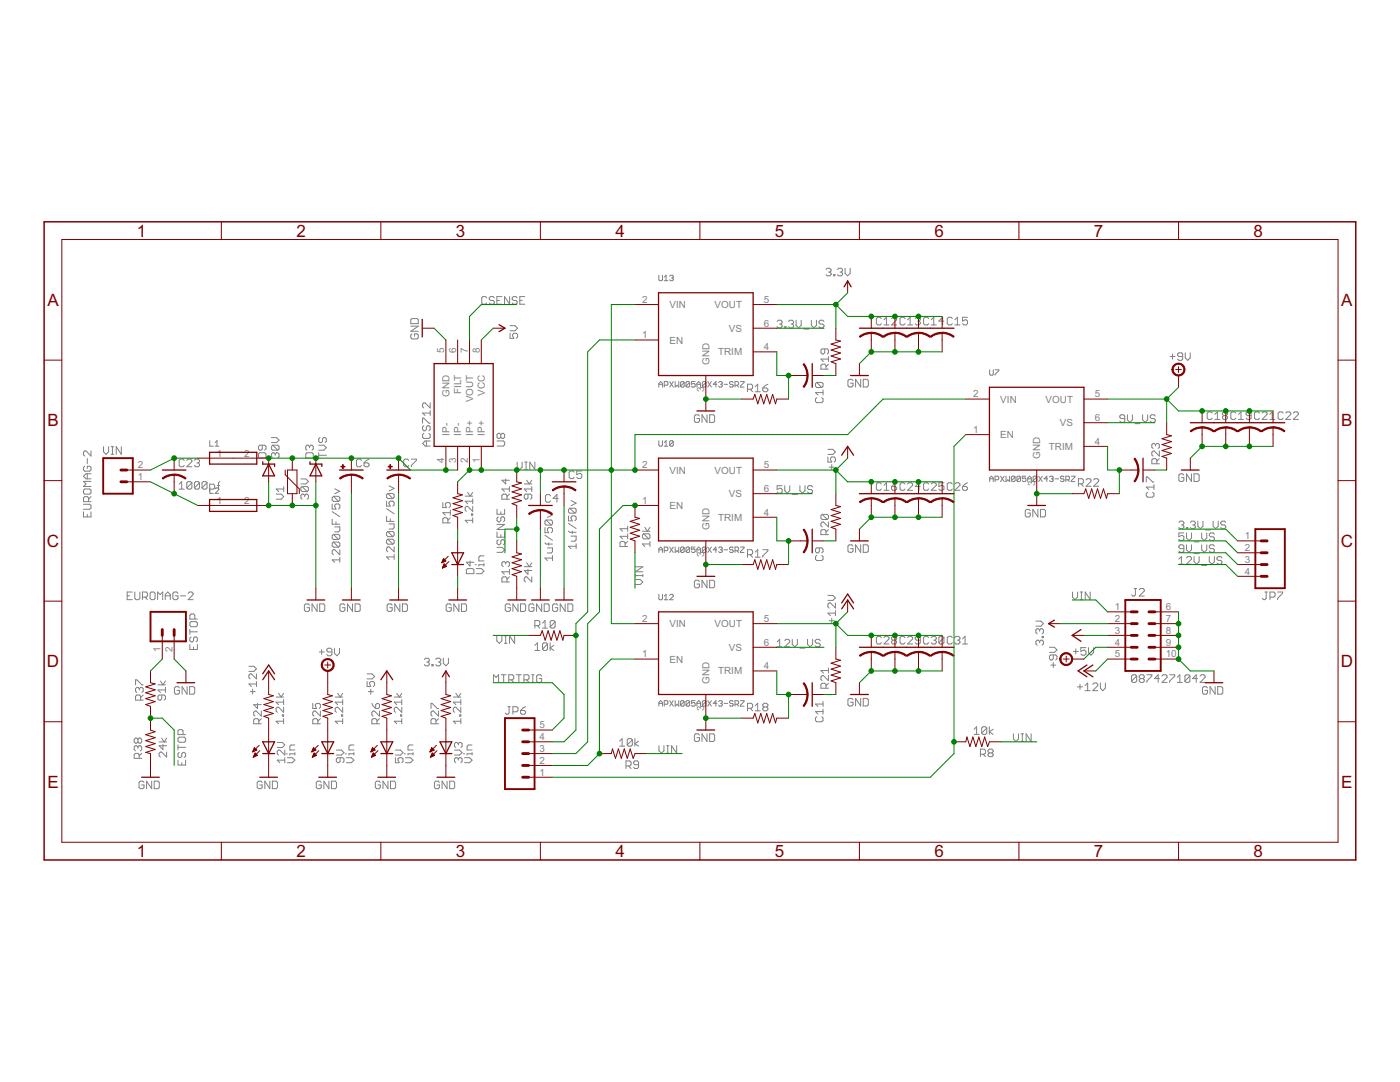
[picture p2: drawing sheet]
<svg xmlns="http://www.w3.org/2000/svg" width="279mm" height="216mm" viewBox="0 0 279 216" stroke-linecap="round" stroke-linejoin="round" font-family="sans-serif">
<defs><g id="words">
<g font-size="3.8" fill="#800000">
<text x="27.3" y="47.2">1</text>
<text x="59.1" y="47.2">2</text>
<text x="91" y="47.2">3</text>
<text x="122.8" y="47.2">4</text>
<text x="154.7" y="47.2">5</text>
<text x="186.5" y="47.2">6</text>
<text x="218.3" y="47.2">7</text>
<text x="250.2" y="47.2">8</text>
<text x="9.5" y="61">A</text>
<text x="267.7" y="61">A</text>
<text x="9.5" y="85.1">B</text>
<text x="267.7" y="85.1">B</text>
<text x="9.3" y="109.1">C</text>
<text x="267.6" y="109.1">C</text>
<text x="9.3" y="133.2">D</text>
<text x="267.6" y="133.2">D</text>
<text x="9.5" y="157.2">E</text>
<text x="267.7" y="157.2">E</text>
<text x="27.3" y="171">1</text>
<text x="59.1" y="171">2</text>
<text x="91" y="171">3</text>
<text x="122.8" y="171">4</text>
<text x="154.7" y="171">5</text>
<text x="186.5" y="171">6</text>
<text x="218.3" y="171">7</text>
<text x="250.2" y="171">8</text>
</g>
<g font-size="2.2" fill="#808080">
<text x="128.2" y="60.4">2</text>
<text x="133.6" y="61.5">VIN</text>
<text x="142.6" y="61.5">VOUT</text>
<text x="152.5" y="60.4">5</text>
<text x="152.5" y="65.2">6</text>
<text x="88.7" y="70.4" transform="rotate(-90 88.7 70.4)">5</text>
<text x="91" y="70.4" transform="rotate(-90 91 70.4)">6</text>
<text x="93.4" y="70.4" transform="rotate(-90 93.4 70.4)">7</text>
<text x="95.7" y="70.4" transform="rotate(-90 95.7 70.4)">8</text>
<text x="128.2" y="67.5">1</text>
<text x="133.6" y="68.6">EN</text>
<text x="143.3" y="70.9">TRIM</text>
<text x="145.5" y="66.2">VS</text>
<text x="152.5" y="69.9">4</text>
<text x="141.6" y="72.8" transform="rotate(-90 141.6 72.8)">GND</text>
<text x="89.7" y="79.2" transform="rotate(-90 89.7 79.2)">GND</text>
<text x="92.1" y="78.6" transform="rotate(-90 92.1 78.6)">FILT</text>
<text x="94.4" y="80.3" transform="rotate(-90 94.4 80.3)">VOUT</text>
<text x="96.8" y="78.9" transform="rotate(-90 96.8 78.9)">VCC</text>
<text x="140.5" y="78.2" transform="rotate(-90 140.5 78.2)">3</text>
<text x="194.2" y="79.3">2</text>
<text x="199.6" y="80.3">VIN</text>
<text x="208.6" y="80.3">VOUT</text>
<text x="218.5" y="79.3">5</text>
<text x="89.7" y="86.9" transform="rotate(-90 89.7 86.9)">IP-</text>
<text x="92.1" y="86.9" transform="rotate(-90 92.1 86.9)">IP-</text>
<text x="94.4" y="86.9" transform="rotate(-90 94.4 86.9)">IP+</text>
<text x="96.8" y="86.9" transform="rotate(-90 96.8 86.9)">IP+</text>
<text x="194.2" y="86.4">1</text>
<text x="199.6" y="87.4">EN</text>
<text x="209.3" y="89.8">TRIM</text>
<text x="211.5" y="85.1">VS</text>
<text x="218.5" y="84">6</text>
<text x="218.5" y="88.7">4</text>
<text x="27.5" y="95.8">1</text>
<text x="27.5" y="93.5">2</text>
<text x="43.3" y="91.1">1</text>
<text x="48.7" y="91.1">2</text>
<text x="88.7" y="92.3" transform="rotate(-90 88.7 92.3)">4</text>
<text x="91" y="92.3" transform="rotate(-90 91 92.3)">3</text>
<text x="93.4" y="92.3" transform="rotate(-90 93.4 92.3)">2</text>
<text x="95.7" y="92.3" transform="rotate(-90 95.7 92.3)">1</text>
<text x="128.2" y="93.5">2</text>
<text x="133.6" y="94.5">VIN</text>
<text x="142.6" y="94.5">VOUT</text>
<text x="152.5" y="93.5">5</text>
<text x="207.6" y="91.6" transform="rotate(-90 207.6 91.6)">GND</text>
<text x="43.3" y="100.5">1</text>
<text x="48.7" y="100.5">2</text>
<text x="128.2" y="100.5">1</text>
<text x="133.6" y="101.6">EN</text>
<text x="145.5" y="99.2">VS</text>
<text x="152.5" y="98.2">6</text>
<text x="206.6" y="97.1" transform="rotate(-90 206.6 97.1)">3</text>
<text x="141.6" y="105.8" transform="rotate(-90 141.6 105.8)">GND</text>
<text x="143.3" y="103.9">TRIM</text>
<text x="152.5" y="102.9">4</text>
<text x="248.4" y="107.6">1</text>
<text x="140.5" y="111.2" transform="rotate(-90 140.5 111.2)">3</text>
<text x="248.4" y="110">2</text>
<text x="248.4" y="112.3">3</text>
<text x="248.4" y="114.7">4</text>
<text x="128.2" y="124.1">2</text>
<text x="133.6" y="125.1">VIN</text>
<text x="142.6" y="125.1">VOUT</text>
<text x="152.5" y="124.1">5</text>
<text x="222.5" y="124.1">2</text>
<text x="222.5" y="121.8">1</text>
<text x="232.6" y="121.8">6</text>
<text x="232.6" y="124.1">7</text>
<text x="32.1" y="130.1" transform="rotate(-90 32.1 130.1)">1</text>
<text x="34.4" y="130.1" transform="rotate(-90 34.4 130.1)">2</text>
<text x="128.2" y="131.2">1</text>
<text x="145.5" y="129.9">VS</text>
<text x="152.5" y="128.8">6</text>
<text x="222.5" y="128.8">4</text>
<text x="222.5" y="131.2">5</text>
<text x="222.5" y="126.5">3</text>
<text x="232.6" y="131.2">10</text>
<text x="232.6" y="126.5">8</text>
<text x="232.6" y="128.8">9</text>
<text x="133.6" y="132.2">EN</text>
<text x="141.6" y="136.4" transform="rotate(-90 141.6 136.4)">GND</text>
<text x="143.3" y="134.6">TRIM</text>
<text x="152.5" y="133.5">4</text>
<text x="140.5" y="141.9" transform="rotate(-90 140.5 141.9)">3</text>
<text x="107.7" y="147.7">4</text>
<text x="107.7" y="145.3">5</text>
<text x="107.7" y="154.8">1</text>
<text x="107.7" y="152.4">2</text>
<text x="107.7" y="150">3</text>
</g>
</g></defs>
<g fill="none" stroke="#808080" stroke-width=".2">
<path d="M97.1 59.4l-.2-.2h-.5l-.3 .2v1.1l.3 .2h.5l.2-.2M98.7 59.4l-.3-.2h-.5l-.3 .2v.3l.3 .2h.5l.3 .3v.3l-.3 .2h-.5l-.3-.2M99.2 59.9h.5M100.2 59.2h-1v1.5h1M101.7 59.2v1.5l-1-1.5v1.5M103.2 59.4l-.2-.2h-.5l-.3 .2v.3l.3 .2h.5l.2 .3v.3l-.2 .2h-.5l-.3-.2M103.7 59.9h.5M104.7 59.2h-1v1.5h1M131.5 54.9v.9l.2 .2h.3l.2-.2v-.9M132.6 55.3l.3-.4v1.1M132.6 56h.7M133.6 55.1l.2-.2h.4l.2 .2-.2 .4"/>
<path d="M134 55.5h.2M134.2 55.5l.2 .1-.2 .4h-.4l-.2-.2M164.9 53.8l.2-.3h.5l.3 .3v.2l-.3 .3M165.4 54.3h.2M165.6 54.3l.3 .2v.3l-.3 .2h-.5l-.2-.2M166.4 54.8h.2v.2h-.2zM167.1 53.8l.3-.3h.5l.2 .3v.2l-.2 .3M167.6 54.3h.3M167.9 54.3l.2 .2v.3l-.2 .2h-.5l-.3-.2M168.7 53.5v1l.5 .5 .5-.5v-1M82 65.1h1.5l-1.5 1h1.5M82.2 66.6l-.2 .3v.5l.2 .2h1l.3-.2v-.5l-.3-.3h-.5v.5"/>
<path d="M82.2 63.6h1l.3 .2v.8h-1.5v-.8zM101.8 66.5v1h.8l-.3-.5v-.2l.3-.3h.4l.3 .3v.5l-.3 .2M101.8 65h1l.5 .5-.5 .5h-1M131.5 77.2v-.7l.3-.4 .4 .4v.7M131.5 76.7h.7M132.6 76.9h.5l.2-.2v-.4l-.2-.2h-.5v1.1M133.6 76.1l.8 1.1M134.4 76.1l-.8 1.1M134.7 76.1v1.1l.4-.3 .4 .3v-1.1M136.5 76.3l-.1-.2h-.4l-.2 .2v.7M136.5 76.3v.7l-.1 .2h-.4l-.2-.2M136.5 76.3l-.7 .7"/>
<path d="M137.6 76.3l-.1-.2h-.4l-.2 .2v.7M137.6 76.3v.7l-.1 .2h-.4l-.2-.2M137.6 76.3l-.7 .7M138.7 76.1h-.7v.6l.5-.2 .2 .2v.3l-.2 .2h-.3l-.2-.2M139.1 77.2v-.7l.3-.4 .4 .4v.7M139.1 76.7h.7M140.9 76.3l-.2-.2h-.3l-.2 .2v.7M140.9 76.3v.7l-.2 .2h-.3l-.2-.2M140.9 76.3l-.7 .7M141.2 76.1l.8 1.1M142 76.1l-.8 1.1M143.1 76.7h-.8l.6-.6v1.1"/>
<path d="M143.4 76.3l.2-.2h.4l.1 .2-.1 .4M143.8 76.7h.2M144 76.7l.1 .2-.1 .3h-.4l-.2-.2M144.5 76.7h.7M146.3 76.3l-.2-.2h-.3l-.2 .4 .2 .2h.3l.2 .3-.2 .2h-.3l-.2-.2M146.7 76.9h.5l.2-.2v-.4l-.2-.2h-.5v1.1M147 76.9l.4 .3M147.8 76.1h.7v.2l-.7 .7v.2h.7M149.2 77.7h.7l.3-.3v-.5l-.3-.2h-.7v1.5M149.7 77.7l.5 .5M150.7 77.2l.5-.5v1.5M150.7 78.2h1"/>
<path d="M152.2 77.4h.8l.2 .3v.2l-.2 .3h-.5l-.3-.3zM153.2 76.7l-.5 .2-.5 .5M155.1 64.2l.2-.3h.6l.2 .3v.2l-.2 .3M155.6 64.7h.3M155.9 64.7l.2 .2v.3l-.2 .2h-.6l-.2-.2M156.6 65.2h.3v.2h-.3zM157.4 64.2l.2-.3h.5l.3 .3v.2l-.3 .3M157.9 64.7h.2M158.1 64.7l.3 .2v.3l-.3 .2h-.5l-.2-.2M158.9 63.9v1l.5 .5 .5-.5v-1M160.4 65.7h1M161.9 63.9v1l.5 .5 .5-.5v-1"/>
<path d="M163 76.3l-.2 .3v.5l.2 .2h1M163 79.4l-.2 .2v.5l.2 .2h1l.3-.2v-.5l-.3-.2M163 76.3h1l.3 .3v.5l-.3 .2M163 76.3l1 1M164.3 77.8v1M164.3 78.3h-1.5l.5 .5M164.4 64.2l-.2-.3h-.5l-.3 .3v.2l.3 .3h.5l.2 .2v.3l-.2 .2h-.5l-.3-.2M164.6 69.6v.8l-.3 .2h-.2l-.3-.2v-.5l.3-.3h1l.2 .3v.5l-.2 .2M164.8 73.7v-.8l-.2-.2h-.5l-.3 .2v.8h1.5M165.3 72.7l-.5 .5M165.3 71.6h-1.5l.5 .6M165.3 71.1v1.1"/>
<path d="M170.2 75.9l-.2-.2h-.5l-.3 .2v1.1l.3 .2h.5l.2-.2v-.5h-.5M171.8 75.7v1.5l-1-1.5v1.5M172.3 75.7h.7l.3 .2v1.1l-.3 .2h-.7zM175.9 63.6l-.3-.3h-.4l-.3 .3v1l.3 .2h.4l.3-.2M176.4 64.8h1M176.4 63.8l.5-.5v1.5M177.9 63.6l.3-.3h.5l.2 .3v.2l-1 1h1M180.6 63.6l-.2-.3h-.5l-.3 .3v1l.3 .2h.5l.2-.2M181.1 63.8l.5-.5v1.5M181.1 64.8h1M182.6 63.6l.3-.3h.5l.3 .3v.2l-.3 .3M183.2 64.1h.2"/>
<path d="M183.4 64.1l.3 .2v.3l-.3 .2h-.5l-.3-.2M185.3 63.6l-.2-.3h-.5l-.3 .3v1l.3 .2h.5l.2-.2M185.8 64.8h1.1M185.8 63.8l.6-.5v1.5M188.4 64.1h-1l.7-.8v1.5M190.1 63.6l-.3-.3h-.5l-.3 .3v1l.3 .2h.5l.3-.2M190.6 64.8h1M190.6 63.8l.5-.5v1.5M193.1 63.3h-1v.8l.7-.3 .3 .3v.5l-.3 .2h-.5l-.2-.2M197.5 73.8v.9l.2 .2h.4l.1-.2v-.9M198.6 73.8h.7v.2l-.7 .7v.2M233.5 71.1h1"/>
<path d="M234 70.6v1M236 71.1h-.7l-.3-.2v-.3l.3-.2h.5l.2 .2v1l-.2 .3h-.5l-.3-.3M236.5 70.4v1l.5 .5 .5-.5v-1M16.7 97.8l.2-.2h1l.3 .2v.5l-.3 .3h-1l-.2-.3zM16.9 93l-.2 .3v.5l.2 .2h1l.3-.2v-.5l-.3-.3h-.5v.5M17.4 91.5v1M17.4 94.5v1M18.2 90v1l-1-1h-.3l-.2 .2v.5l.2 .3M18.2 99.1l-.5 .5M18.2 96.1h-1.5l.5 .5-.5 .5h1.5M18.2 94.5h-1l-.5 .5 .5 .5h1M20.7 89.1v1l.5 .6 .5-.6v-1"/>
<path d="M22.2 90.7h.5M22.2 89.1h.5M22.4 89.1v1.6M24.2 89.1v1.6l-1-1.6v1.6M35.8 97.6h1M35.8 96.6l.5-.5v1.5M36.8 91.9l-.3-.3h-.5l-.2 .3v1l.2 .2h.5l.3-.2M37.3 91.9l.2-.3h.5l.3 .3v.2l-1 1h1M38.3 96.4v.9l-.3 .3h-.5l-.2-.3M38.3 96.4l-.3-.3h-.5l-.2 .3v.9M38.3 96.4l-1 .9M38.8 91.9l.3-.3h.5l.2 .3v.2l-.2 .3"/>
<path d="M39.3 92.4h.3M39.6 92.4l.2 .2v.3l-.2 .2h-.5l-.3-.2M39.8 96.4v.9l-.2 .3h-.5l-.3-.3M39.8 96.4l-.2-.3h-.5l-.3 .3v.9M39.8 96.4l-1 .9M41.3 96.4v.9l-.2 .3h-.5l-.3-.3M41.3 96.4l-.2-.3h-.5l-.3 .3v.9M41.3 96.4l-1 .9M41.8 97.6h.8l.2-.3v-.4l-.2-.3h-.8l.1 1.8h.7M41.9 87.9v1.1h.7M42.9 89h.8M42.9 88.3l.4-.4v1.1"/>
<path d="M42.9 97.6l.2-.2h.4l.2 .2v.1l-.8 .7h.8M43.3 96.9h.6M43.9 96.1l-.3 .3v1.2M51.6 90.6l.2-.3h1l.3 .3v.8h-1.5zM52.3 88.8v.8l-.2 .2h-.3l-.2-.2v-.5l.2-.3h1l.3 .3v.5l-.3 .2M54.2 87.3h1l.5 .5-.5 .5h-1M54.4 88.8l-.2 .3v.5l.2 .2h1M54.4 88.8h1l.3 .3v.5l-.3 .2M54.4 88.8l1 1M54.9 90.6l-.2-.3h-.3l-.2 .3v.5l.2 .3M54.9 90.6l.3-.3h.2l.3 .3v.5l-.3 .3M54.9 90.6v.2"/>
<path d="M55.1 98.6h1l.5 .5-.5 .5h-1M56.6 97.6h-1.5l.5 .5M56.6 97.1v1M60 95.6h1l.6 .5-.6 .5h-1M60.3 97.1h1l.3 .2v.5l-.3 .3M60.3 97.1l-.3 .2v.5l.3 .3h1M60.3 97.1l1 1M60.8 98.8l-.2-.2h-.3l-.3 .2v.6l.3 .2M60.8 98.8l.2-.2h.3l.3 .2v.6l-.3 .2M60.8 98.8v.3M61.3 90.3h1l.2 .3v.8h-1.5v-.8zM61.8 89.1l-.3-.3h-.2l-.3 .3v.5l.3 .2"/>
<path d="M61.8 89.1l.2-.3h.3l.2 .3v.5l-.2 .2M61.8 89.1v.2M63.6 90.8h1.5M63.6 90.3v1.1M63.6 88.8h1l.5 .5-.5 .5h-1M63.9 87.3l-.3 .3v.5l.3 .2h.2l.3-.2v-.5l.2-.3h.3l.2 .3v.5l-.2 .2M66.5 99h1.1l.2 .3v.5l-.2 .3M66.5 99l-.2 .3v.5l.2 .3h1.1M66.5 99l1.1 1.1M66.8 97.5l1 .5-1 .5M72.1 91.9l-.2-.3h-.5l-.3 .3v1l.3 .2h.5l.2-.2M72.6 92.4h.8l.3 .2v.3l-.3 .2h-.5l-.3-.2z"/>
<path d="M73.7 91.6l-.5 .3-.6 .5M77.2 100v1h.7l-.3-.5v-.3l.3-.2h.5l.3 .2v.6l-.3 .2M77.4 98.5h1l.3 .2v.5l-.3 .3M77.4 98.5l-.2 .2v.5l.2 .3h1M77.4 98.5l1 1M77.6 96.9l1.1 .6-1.1 .5M81.6 91.9l-.3-.3h-.5l-.2 .3v1l.2 .2h.5l.3-.2M82.1 91.6h1v.3l-1 1v.2M84.3 84.4v-1h.3l1 1h.3M84.6 84.9l-.3 .3v.5l.3 .3h.2l.3-.3v-.5l.2-.3h.3l.3 .3v.5l-.3 .3M84.6 86.5l-.3 .2v.5l.3 .3h1l.3-.3v-.5l-.3-.2M85.1 88v1"/>
<path d="M85.9 88h-1.1l-.5 .5 .5 .5h1.1M85.9 80.4v1l-1.1-1h-.2l-.3 .2v.6l.3 .2M85.9 81.9v1M85.9 82.4h-1.6l.5 .5M92.8 99h1.5M93.3 98.3l.5 .7 .5-.7M94.3 99.5v1M99.2 88h1.3l.2 .2v.6l-.2 .2h-1.3M99.9 86.7l-.2-.2h-.3l-.2 .2v.5l.2 .3h.3l.2-.3M99.9 86.7l.3-.2h.3l.2 .2v.5l-.2 .3h-.3l-.3-.3M99.9 86.7v.5M100.9 95.6v1l-.7-.8h1.5"/>
<path d="M101.2 99.6v-.8l-.3-.2h-.5l-.2 .2v.8h1.5M101.7 97.6h-1.5l.5 .5M101.7 97.1v1M101.7 98.6l-.5 .5M103.2 92.2v1l.5 .5 .5-.5v-1M104.6 96.6h1.5M104.7 92.2h.5M104.7 93.7h.5M105 92.2v1.5M105.1 95.8l.5 .8 .5-.8M105.4 98.6v.8l-.3 .2h-.2l-.3-.2v-.6l.3-.2h1l.2 .2v.6l-.2 .2M106.1 97.1v1"/>
<path d="M106.1 97.6h-1.5l.5 .5M106.7 92.2v1.5l-1-1.5v1.5M109.9 98.9l-.3-.2h-.5l-.2 .2v1l.2 .3h.5l.3-.3M111.4 99.4h-1l.7-.7v1.5M114 99.9l1 .5-1 .5M114.6 94.2l-.3-.2h-.5l-.2 .2v1l.2 .3h.5l.3-.3M116.1 94h-1v.7l.5-.2h.3l.2 .2v.5l-.2 .3h-.5l-.3-.3M131.5 87.9v.9l.2 .2h.3l.2-.2v-.9M132.6 89h.7M132.6 88.3l.3-.4v1.1M134.4 88.1v.7l-.2 .2h-.4l-.2-.2M134.4 88.1l-.2-.2h-.4l-.2 .2v.7"/>
<path d="M134.4 88.1l-.8 .7M139.6 83l-.3-.2h-.5l-.2 .2v1l.2 .3h.5l.3-.3v-.5h-.5M141.1 82.8v1.5l-1-1.5v1.5M141.6 82.8h.8l.2 .2v1l-.2 .3h-.8zM156.1 96.9h-1v.8l.5-.3h.3l.2 .3v.5l-.2 .2h-.6l-.2-.2M156.6 96.9v1l.5 .5 .5-.5v-1M158.1 98.7h1M159.6 96.9v1l.5 .5 .6-.5v-1M162.2 97.2l-.3-.3h-.5l-.2 .3v.2l.2 .3h.5l.3 .2v.3l-.3 .2h-.5l-.2-.2M165.2 91.2v1h.8l-.3-.5v-.3l.3-.2h.5l.2 .2v.5l-.2 .3M165.2 89.7h1l.5 .5-.5 .5h-1M165.5 93.2h1"/>
<path d="M166 92.7v1M175.9 96.6l-.3-.3h-.4l-.3 .3v1l.3 .2h.4l.3-.2M176.4 96.8l.5-.5v1.5M176.4 97.8h1M177.9 97.1h.8l.2 .2v.3l-.2 .2h-.5l-.3-.2zM178.9 96.3l-.5 .3-.5 .5M180.6 96.6l-.2-.3h-.5l-.3 .3v1l.3 .2h.5l.2-.2M181.1 96.6l.3-.3h.5l.2 .3v.2l-1 1h1M183.7 97.1h-1.1l.8-.8v1.5M185.3 96.6l-.2-.3h-.5l-.3 .3v1l.3 .2h.5l.2-.2M185.8 96.6l.3-.3h.5l.3 .3v.2l-1.1 1h1.1M188.4 96.3h-1v.8l.5-.3h.2l.3 .3v.5l-.3 .2h-.5l-.2-.2"/>
<path d="M190.1 96.6l-.3-.3h-.5l-.3 .3v1l.3 .2h.5l.3-.2M190.6 96.6l.2-.3h.5l.3 .3v.2l-1 1h1M192.1 97.1h.7l.3 .2v.3l-.3 .2h-.5l-.2-.2zM193.1 96.3l-1 .8M197.5 95.5h.7M197.5 96.1v-.7l.4-.4 .3 .4v.7M198.6 95.7h.5l.2-.2v-.3l-.2-.2h-.5v1.1M199.7 95l.7 1.1M200.4 95l-.7 1.1M200.8 95v1.1l.3-.4 .4 .4v-1.1M202.6 95.2l-.2-.2h-.4l-.2 .2v.7M202.6 95.2v.7l-.2 .2h-.4l-.2-.2"/>
<path d="M202.6 95.2l-.8 .7M203.7 95.2l-.2-.2h-.4l-.2 .2v.7M203.7 95.2v.7l-.2 .2h-.4l-.2-.2M203.7 95.2l-.8 .7M204.7 95h-.7v.5l.4-.1 .3 .1v.4l-.1 .2h-.4l-.2-.2M205.1 95.5h.7M205.1 96.1v-.7l.4-.4 .3 .4v.7M206.9 95.2l-.2-.2h-.3l-.2 .2v.7M206.9 95.2v.7l-.2 .2h-.3l-.2-.2M206.9 95.2l-.7 .7M207.3 95l.7 1.1M208 95l-.7 1.1"/>
<path d="M209.1 95.5h-.7l.5-.5v1.1M209.4 95.2l.2-.2h.4l.2 .2-.2 .3M209.8 95.5h.2M210 95.5l.2 .2-.2 .4h-.4l-.2-.2M210.5 95.5h.8M212.3 95.2l-.1-.2h-.4l-.2 .2 .2 .3h.4l.1 .2-.1 .4h-.4l-.2-.2M212.7 95.7h.6l.1-.2v-.3l-.1-.2h-.6v1.1M213.1 95.7l.3 .4M213.8 95h.7v.2l-.7 .7v.2h.7M215.2 96.5h.8l.2-.2v-.5l-.2-.3h-.8v1.5M215.7 96.5l.5 .5M216.7 95.8l.3-.3h.5l.2 .3v.2l-1 1h1"/>
<path d="M218.2 95.8l.3-.3h.5l.3 .3v.2l-1.1 1h1.1M224.5 83.5h-.8l-.2-.2v-.3l.2-.2h.5l.3 .2v1l-.3 .3h-.5l-.2-.3M225 82.8v1l.5 .5 .5-.5v-1M226.5 84.5h1M228 82.8v1l.5 .5 .5-.5v-1M228.8 96.2v-1h.2l1 1h.3M229 98.2l-.2 .3v.5l.2 .2h1l.3-.2v-.5l-.3-.3M230.3 96.7v1M230.3 97.2h-1.5l.5 .5M230.6 83l-.3-.2h-.5l-.2 .2v.3l.2 .2h.5l.3 .3v.2l-.3 .3h-.5l-.2-.3M230.6 88.7l-.2-.2h-.3l-.2 .2v.5l.2 .3M230.6 88.7l.3-.2h.2l.3 .2v.5l-.3 .3"/>
<path d="M230.6 88.7v.3M230.9 92.5v-.7l-.3-.3h-.5l-.2 .3v.7h1.5M231.4 90v1l-1-1h-.3l-.2 .3v.5l.2 .2M231.4 91.5l-.5 .5M236.3 94.8l-.3-.2h-.5l-.2 .2v1l.2 .3h.5l.3-.3v-.5h-.5M237.8 94.6v1.5l-1-1.5v1.5M238.3 94.6h.8l.2 .2v1l-.2 .3h-.8zM241.9 82.4l-.2-.2h-.5l-.3 .2v1l.3 .3h.5l.2-.3M242.4 83.7h1.1M242.4 82.7l.6-.5v1.5M244.2 82.9l-.2-.2v-.3l.2-.2h.5l.3 .2v.3l-.3 .2M244.2 82.9l-.2 .3v.2l.2 .3h.5l.3-.3v-.2l-.3-.3"/>
<path d="M244.2 82.9h.5M246.7 82.4l-.3-.2h-.5l-.3 .2v1l.3 .3h.5l.3-.3M247.2 83.7h1M247.2 82.7l.5-.5v1.5M249.7 82.9h-.8l-.2-.2v-.3l.2-.2h.5l.3 .2v1l-.3 .3h-.5l-.2-.3M251.4 82.4l-.3-.2h-.5l-.2 .2v1l.2 .3h.5l.3-.3M251.9 82.4l.2-.2h.5l.3 .2v.3l-1 1h1M253.4 83.7h1M253.4 82.7l.5-.5v1.5M256.1 82.4l-.3-.2h-.5l-.2 .2v1l.2 .3h.5l.3-.3M256.6 82.4l.2-.2h.5l.3 .2v.3l-1 1h1M258.1 82.4l.3-.2h.5l.2 .2v.3l-1 1h1"/>
<path d="M16.7 102.1v1h1.5v-1M16.7 100.6h1.2l.3 .3v.5l-.3 .2h-1.2M17.4 102.6v.5M17.7 100.1v-.7l-.3-.3h-.5l-.2 .3v.7h1.5M25.4 118.9h.5M26.4 118.1h-1v1.6h1M26.9 118.1v1.3l.3 .3h.5l.2-.3v-1.3M28.4 119.1h.8l.2-.2v-.5l-.2-.3h-.8v1.6M28.9 119.1l.5 .6M30.2 118.1h.5l.2 .3v1l-.2 .3h-.5l-.2-.3v-1zM31.5 119.7v-1.6l.5 .5 .5-.5v1.6M33 118.9h1"/>
<path d="M33 119.7v-1.1l.5-.5 .5 .5v1.1M35.5 118.4l-.2-.3h-.5l-.3 .3v1l.3 .3h.5l.2-.3v-.5h-.5M36 118.9h1M37.5 118.4l.3-.3h.5l.2 .3v.2l-1 1.1h1M66.3 100.6v1h.8l-.3-.5v-.3l.3-.2h.5l.2 .2v.5l-.2 .3M66.3 103.6v1h1.5M66.3 102.1l1.5 1M66.5 106.6h1.1l.2 .3v.5l-.2 .3M66.5 108.2h1.1l.2 .2v.5l-.2 .3M66.5 106.6l-.2 .3v.5l.2 .3h1.1M66.5 108.2l-.2 .2v.5l.2 .3h1.1M66.5 108.2l1.1 1"/>
<path d="M66.5 106.6l1.1 1.1M66.8 105.1h1v.8l-.2 .2h-.8M67.1 104.1v.5M67.8 111.7h-1.5l.5 .5M67.8 109.7v1l-1-1h-.3l-.2 .2v.5l.2 .3M67.8 111.2v1M77.2 103v1h1.5M77.2 101.5l1.5 1M77.4 107.6l-.2 .2v.6l.2 .2h1M77.4 106.1h1l.3 .2v.5l-.3 .3M77.4 107.6h1l.3 .2v.6l-.3 .2M77.4 106.1l-.2 .2v.5l.2 .3h1"/>
<path d="M77.4 107.6l1 1M77.4 106.1l1 1M77.6 104.5h1.1v.8l-.3 .3h-.8M77.9 103.5v.5M78.7 111.1h-1.5l.4 .5M78.7 109.1v1l-1.1-1h-.2l-.2 .3v.5l.2 .2M78.7 110.6v1M88.4 100.3v1h.7l-.2-.5v-.3l.2-.2h.5l.3 .2v.5l-.3 .3M89.4 104.3v-.7l-.3-.3h-.5l-.2 .3v.7h1.5M89.9 103.3l-.5 .5M89.9 102.3h-1.5l.5 .5M89.9 101.8v1"/>
<path d="M93.1 113.7l.2-.2h1l.3 .2v.8h-1.5zM93.8 111.9v1l-.7-.7h1.5M94.1 102.6h.2v.2h-.2zM94.3 100h-1.5l.5 .5M94.3 103.8h-1.5l.5 .5M94.3 101v1l-1-1h-.2l-.3 .3v.5l.3 .2M94.3 103.3v1M94.8 112.7h.3M95.1 113.5h1l.5 .5-.5 .5h-1M96.6 110.9h-.8l-.2 .3v.7h1M96.6 112.7h-1v.2M96.6 112.4v.5"/>
<path d="M99.2 104.6h1.5l-1.5 1.1h1.5M99.2 109.2h1l.5 .5-.5 .5h-1M99.2 101.6v1h1.5v-1M99.2 106.2v1h1.5v-1M99.4 103.1l-.2 .3v.5l.2 .2h.3l.2-.2v-.5l.3-.3h.3l.2 .3v.5l-.2 .2M99.4 107.7l-.2 .2v.6l.2 .2h.3l.2-.2v-.6l.3-.2h.3l.2 .2v.6l-.2 .2M99.9 102.1v.5M99.9 106.7v.5M100.9 112.3l-.2-.2h-.3l-.2 .2v.5l.2 .3M100.9 112.3l.3-.2h.2l.3 .2v.5l-.3 .3M100.9 112.3v.3M101.2 116.1v-.7l-.3-.3h-.5l-.2 .3v.7h1.5"/>
<path d="M101.7 115.1l-.5 .5M101.7 114.1h-1.5l.5 .5M101.7 113.6v1M104.6 113.1h1.5M105.1 112.3l.5 .8 .5-.8M105.4 113.6v1l-.8-.8h1.5M106.1 115.1v1l-1-1h-.2l-.3 .3v.5l.3 .2M108.8 105.3v1h.7l-.3-.5v-.3l.3-.2h.5l.3 .2v.5l-.3 .3M108.8 108.3l.2 .3h1.3M108.8 106.8l1.5 1M109 103.8h1l.3 .2v.5l-.3 .3M109 103.8l-.2 .2v.5l.2 .3h1"/>
<path d="M109 103.8l1 1M109.2 109.3h1.1v.8l-.3 .2h-.8M109.2 102.2l1.1 .5-1.1 .6M109.5 108.3v.5M110.3 111.4h-1.5l.4 .5M110.3 110.8v1.1M113.5 102.9v1h.7l-.2-.7 .2-.3h.5l.3 .3v.5l-.3 .2M113.5 106l.2 .2h1.3M113.5 104.4l1.5 1.1M113.7 101.4h1l.3 .3v.5l-.3 .2M113.7 101.4l-.2 .3v.5l.2 .2h1M113.7 101.4l1 1"/>
<path d="M114 107h1v.7l-.3 .3h-.7M114.2 106v.5M115 109h-1.5l.5 .5M115 108.5v1M124.8 109.1v-.8l-.3-.3h-.5l-.3 .3v.8h1.6M125.3 108l-.5 .5M125.3 107h-1.6l.5 .5M125.3 105v1M125.3 106.5v1M125.3 105.5h-1.6l.5 .5M126.8 113.1h1.5l-1.5 1h1.5M126.8 115.6h1l.5 .5-.5 .5h-1"/>
<path d="M126.8 114.9h1.5M126.8 114.6v.5M128.2 106h1.5M128.3 114.6v.5M128.5 106.5h1l.2 .3v.5l-.2 .2M128.5 106.5l-.3 .3v.5l.3 .2h1M128.5 106.5l1 1M128.7 105.2l.5 .8 .5-.8M129.7 108.5h-1.5l.5 .6M129.7 108v1.1M131.5 110.2v-.7l.3-.3 .4 .3v.7M131.5 118.6v.9l.2 .2h.3l.2-.2v-.9"/>
<path d="M131.5 109.7h.7M132.6 109.9h.5l.2-.2v-.4l-.2-.1h-.5v1M132.6 119l.3-.4v1.1M132.6 119.7h.7M133.6 109.2l.8 1M133.6 118.8l.2-.2h.4l.2 .2v.2l-.8 .7h.8M134.4 109.2l-.8 1M134.7 109.2v1l.4-.3 .4 .3v-1M136.5 109.3l-.1-.1h-.4l-.2 .1v.8M136.5 109.3v.8l-.1 .1h-.4l-.2-.1M136.5 109.3l-.7 .8M137.6 109.3l-.1-.1h-.4l-.2 .1v.8"/>
<path d="M137.6 109.3v.8l-.1 .1h-.4l-.2-.1M137.6 109.3l-.7 .8M138.7 109.2h-.7v.5l.5-.2 .2 .2v.4l-.2 .1h-.3l-.2-.1M139.1 109.7h.7M139.1 110.2v-.7l.3-.3 .4 .3v.7M139.6 116l-.3-.2h-.5l-.2 .2v1.1l.2 .2h.5l.3-.2v-.6h-.5M140.9 109.3l-.2-.1h-.3l-.2 .1v.8M140.9 109.3v.8l-.2 .1h-.3l-.2-.1M140.9 109.3l-.7 .8M141.1 115.8v1.5l-1-1.5v1.5M141.2 109.2l.8 1M141.6 115.8h.8l.2 .2v1.1l-.2 .2h-.8z"/>
<path d="M142 109.2l-.8 1M143.1 109.7h-.8l.6-.5v1M143.4 109.3l.2-.1h.4l.1 .1-.1 .4M143.8 109.7h.2M144 109.7l.1 .2-.1 .3h-.4l-.2-.1M144.5 109.7h.7M146.3 109.3l-.2-.1h-.3l-.2 .3 .2 .2h.3l.2 .4-.2 .1h-.3l-.2-.1M146.7 109.9h.5l.2-.2v-.4l-.2-.1h-.5v1M147 109.9l.4 .3M147.8 109.2h.7v.1l-.7 .8v.1h.7M149.2 110.7h.7l.3-.3v-.5l-.3-.2h-.7v1.5M149.7 110.7l.5 .5"/>
<path d="M150.7 110.2l.5-.5v1.5M150.7 111.2h1M152.2 109.7h1v.2l-1 1v.3M163 110.8l-.2 .3v.5l.2 .2h1l.3-.2v-.5l-.3-.3M163.5 109.3v.8l-.2 .2h-.3l-.2-.2v-.5l.2-.3h1l.3 .3v.5l-.3 .2M164.1 102.6l-.3 .3v.5l.3 .3h1M164.1 102.6h1l.2 .3v.5l-.2 .3M164.1 102.6l1 1.1M164.8 106.7v-.8l-.2-.2h-.5l-.3 .2v.8h1.5M165.2 118.8h1l.5 .5-.5 .5h-1M165.3 104.2v1l-1-1h-.2l-.3 .2v.5l.3 .3M165.3 105.7l-.5 .5"/>
<path d="M170.2 109l-.2-.3h-.5l-.3 .3v1l.3 .2h.5l.2-.2v-.5h-.5M171.8 108.7v1.5l-1-1.5v1.5M172.3 108.7h.7l.3 .3v1l-.3 .2h-.7zM205.6 101.9l-.2-.3h-.5l-.3 .3v1l.3 .2h.5l.2-.2v-.5h-.5M207.1 101.6v1.5l-1-1.5v1.5M207.6 101.6h.8l.3 .3v1l-.3 .2h-.8zM214 118.1v1l.5 .6 .6-.6v-1M215.6 118.1h.5M215.6 119.7h.5M215.8 118.1v1.6M217.6 118.1v1.6l-1-1.6v1.6M226.3 117.4h.5"/>
<path d="M226.6 117.4v1.3l-.3 .2h-.2l-.3-.2M227.4 117.7l.2-.3h.5l.3 .3v.2l-1 1h1M235.3 104.2l.2-.2h.5l.3 .2v.3l-.3 .3M235.3 111.6l.5-.5v1.5M235.3 112.6h1M235.8 104.8h.2M236 104.8l.3 .2v.3l-.3 .2h-.5l-.2-.2M236.3 106.3h-1v.8l.5-.3h.2l.3 .3v.5l-.3 .3h-.5l-.2-.3M236.3 109.5h-.8l-.2-.3v-.2l.2-.3h.5l.3 .3v1l-.3 .2h-.5l-.2-.2M236.8 105.3h.2v.2h-.2zM236.8 106.3v1.1l.5 .5 .5-.5v-1.1M236.8 108.7v1l.5 .5 .5-.5v-1"/>
<path d="M236.8 111.3l.2-.2h.5l.3 .2v.3l-1 1h1M237.6 104.2l.2-.2h.5l.2 .2v.3l-.2 .3M238 104.8h.3M238.3 111.1v1l.5 .5 .5-.5v-1M238.3 104.8l.2 .2v.3l-.2 .2h-.5l-.2-.2M238.3 108.1h1M238.3 110.5h1M239.1 104v1l.5 .5 .5-.5v-1M239.8 106.3v1.1l.5 .5 .5-.5v-1.1M239.8 108.7v1l.5 .5 .5-.5v-1M239.8 112.8h1M240.6 105.7h1"/>
<path d="M241.3 111.1v1l.6 .5 .5-.5v-1M242.1 104v1l.5 .5 .5-.5v-1M242.4 106.6l-.3-.3h-.5l-.3 .3v.2l.3 .3h.5l.3 .3v.2l-.3 .3h-.5l-.3-.3M242.4 109l-.3-.3h-.5l-.3 .3v.2l.3 .3h.5l.3 .2v.3l-.3 .2h-.5l-.3-.2M243.9 111.3l-.3-.2h-.5l-.2 .2v.3l.2 .2h.5l.3 .3v.2l-.3 .3h-.5l-.2-.3M244.6 104.2l-.2-.2h-.5l-.3 .2v.3l.3 .3h.5l.2 .2v.3l-.2 .2h-.5l-.3-.2M252.4 118.1h.5M252.7 118.1v1.3l-.3 .3h-.2l-.3-.3M253.4 119.1h.8l.3-.2v-.5l-.3-.3h-.8v1.6M255 118.1h1v.3l-1 1v.3M27.1 136.7v-1h.2l1 1h.3M27.8 137.4l-.2-.2h-.3l-.2 .2v.5l.2 .3"/>
<path d="M27.8 137.4l.3-.2h.2l.3 .2v.5l-.3 .3M27.8 137.4v.3M28.1 139.7v-.8l-.3-.2h-.5l-.2 .2v.8h1.5M28.6 138.7l-.5 .5M31.5 136.7h1.5M32 135.9l.5 .8 .5-.8M32.3 138.7v.7l-.3 .3h-.2l-.3-.3v-.5l.3-.2h1l.2 .2v.5l-.2 .3M33 137.2v1M33 137.7h-1.5l.5 .5M35.8 137.3l-.2-.3h-.5l-.3 .3v1l.3 .2h.5l.2-.2v-.5h-.5M37.3 137v1.5l-1-1.5v1.5M37.8 137h.8l.3 .3v1l-.3 .2h-.8z"/>
<path d="M37.9 125.6v1M37.9 128.6v1h1.5v-1M37.9 126.1h1.5M38.1 124h1l.3 .3v.5l-.3 .3h-1l-.2-.3v-.5zM38.1 127.1l-.2 .2v.5l.2 .3h.3l.2-.3v-.5l.3-.2h.2l.3 .2v.5l-.3 .3M38.6 129.1v.5M38.9 123.5v-.7l-.3-.3h-.5l-.2 .3v.7h1.5M49.7 132.9h1l.5 .6-.5 .5h-1M49.9 138h1M50.4 137.5v1M51.2 136.5h-1.5l.5 .5M51.2 134.5v1l-1-1h-.3l-.2 .2v.5l.2 .3"/>
<path d="M51.2 136v1M55.1 139.1h1.5M55.6 138.3l.5 .8 .5-.8M56.6 139.6v1M61.8 120.8l-.3-.3h-.5l-.3 .3v1l.3 .2h.5l.3-.2v-.5h-.5M63.3 120.5v1.5l-1-1.5v1.5M63.7 130.1h1M63.8 120.5h.8l.2 .3v1l-.2 .2h-.8zM64.2 129.6v1M66.2 130.1h-.7l-.3-.3v-.2l.3-.3h.5l.2 .3v1l-.2 .3h-.5l-.3-.3M66.7 129.3v1l.5 .6 .6-.6v-1M66.9 139.1h1.5"/>
<path d="M67.4 138.3l.5 .8 .5-.8M68.4 139.6v1M68.8 120.8l-.2-.3h-.5l-.3 .3v1l.3 .2h.5l.2-.2v-.5h-.5M70.4 120.5v1.5l-1.1-1.5v1.5M70.9 120.5h.7l.3 .3v1l-.3 .2h-.7zM73.3 136v1h.7l-.2-.5v-.3l.2-.2h.5l.3 .2v.5l-.3 .3M73.3 134.5h1l.5 .5-.5 .5h-1M73.5 138h1M74 137.5v1M78.3 120.8l-.3-.3h-.5l-.2 .3v1l.2 .2h.5l.3-.2v-.5h-.5M78.7 139.1h1.5M79.2 138.3l.5 .8 .5-.8"/>
<path d="M79.8 120.5v1.5l-1-1.5v1.5M80.2 139.6v1M80.3 120.5h.8l.2 .3v1l-.2 .2h-.8zM84.7 131.6l.2-.3h.5l.3 .3v.2l-.3 .3M85.2 132.1h.2M85.4 132.1l.3 .3v.2l-.3 .3h-.5l-.2-.3M86.2 132.6h.2v.3h-.2zM87 131.6l.2-.3h.5l.3 .3v.2l-.3 .3M87.5 132.1h.2M87.7 132.1l.3 .3v.2l-.3 .3h-.5l-.2-.3M88.5 131.3v1.1l.5 .5 .5-.5v-1.1M90.1 120.8l-.3-.3h-.5l-.3 .3v1l.3 .2h.5l.3-.2v-.5h-.5"/>
<path d="M90.5 139.1h1.5M91 138.3l.5 .8 .5-.8M91.6 120.5v1.5l-1-1.5v1.5M92 139.6v1M92.1 120.5h.8l.2 .3v1l-.2 .2h-.8zM98.5 136.2v-1.6l.5 .5 .5-.5v1.6M99.1 126.9v1l.6 .5 .5-.5v-1M100 134.6h1M100.5 134.6v1.6M100.7 128.4h.5M100.7 126.9h.5M100.9 126.9v1.5"/>
<path d="M101.5 135.7h.8l.2-.3v-.5l-.2-.3h-.8v1.6M101.9 120.8l-.3-.3h-.5l-.3 .3v1l.3 .2h.5l.3-.2v-.5h-.6M102 135.7l.5 .5M102.7 126.9v1.5l-1-1.5v1.5M103 134.6h1.1M103.4 120.5v1.5l-1-1.5v1.5M103.5 134.6v1.6M103.9 120.5h.7l.3 .3v1l-.3 .2h-.7zM104.6 135.7h.7l.3-.3v-.5l-.3-.3h-.7v1.6M105.1 135.7l.5 .5M106.1 134.6h.5M106.1 136.2h.5"/>
<path d="M106.3 134.6v1.6M106.6 120.8l-.3-.3h-.5l-.2 .3v1l.2 .2h.5l.3-.2v-.5h-.5M106.7 128.8l.6-.5v1.5M106.7 129.8h1M106.7 124.8h.8l.2-.2v-.5l-.2-.3h-.8v1.5M107.3 124.8l.4 .5M108.1 120.5v1.5l-1-1.5v1.5M108.1 134.9l-.2-.3h-.5l-.3 .3v1l.3 .3h.5l.2-.3v-.5h-.5M108.3 124.3l.5-.5v1.5M108.3 125.3h1M108.6 120.5h.8l.2 .3v1l-.2 .2h-.8zM109.3 128.5v1l-.3 .3h-.5l-.2-.3"/>
<path d="M109.3 128.5l-.3-.2h-.5l-.2 .2v1M109.3 128.5l-1 1M109.8 128.3v1.5M110.5 128.8l-.7 .5 .7 .5M110.8 124.1l-.3-.3h-.5l-.2 .3v1M110.8 124.1v1l-.3 .2h-.5l-.2-.2M110.8 124.1l-1 1M111.3 120.8l-.3-.3h-.5l-.2 .3v1l.2 .2h.5l.3-.2v-.5h-.5M112.8 120.5v1.5l-1-1.5v1.5M113.3 120.5h.8l.2 .3v1l-.2 .2h-.8zM133.6 139.8l.8 1.1M134.4 139.8l-.8 1.1"/>
<path d="M134.7 139.8v1.1l.4-.4 .4 .4v-1.1M136.5 140l-.1-.2h-.4l-.2 .2v.7M136.5 140v.7l-.1 .2h-.4l-.2-.2M136.5 140l-.7 .7M137.6 140l-.1-.2h-.4l-.2 .2v.7M137.6 140v.7l-.1 .2h-.4l-.2-.2M137.6 140l-.7 .7M138.7 139.8h-.7v.6l.3-.2 .4 .2v.3l-.2 .2h-.3l-.2-.2M140.9 140l-.2-.2h-.3l-.2 .2v.7M140.9 140v.7l-.2 .2h-.3l-.2-.2M140.9 140l-.7 .7M141.2 139.8l.8 1.1"/>
<path d="M142 139.8l-.8 1.1M143.4 140l.2-.2h.4l.1 .2-.1 .4M146.3 140l-.2-.2h-.3l-.2 .4 .2 .2h.3l.2 .3-.2 .2h-.3l-.2-.2M147.8 139.8h.7v.2l-.7 .7v.2h.7M155.1 128.1l.5-.5v1.5M155.1 129.1h1M156.6 127.8l.3-.2h.5l.2 .2v.3l-1 1h1M158.1 127.6v1l.5 .5 .5-.5v-1M159.6 129.3h1.1M161.2 127.6v1l.5 .5 .5-.5v-1M163.7 127.8l-.3-.2h-.5l-.2 .2v.3l.2 .2h.5l.3 .3v.2l-.3 .3h-.5l-.2-.3M164.3 140v1"/>
<path d="M164.8 137.3v-.7l-.2-.3h-.5l-.3 .3v.7h1.5M165.3 134.8v1l-1-1h-.2l-.3 .3v.5l.3 .2M165.3 133.3v1M165.3 136.3l-.5 .5M165.3 133.8h-1.5l.5 .5M165.5 123.9h1M166 123.4v1M166.7 120.3v1l-1-1h-.2l-.3 .3v.5l.3 .2M166.7 121.8v1.1M166.7 122.3h-1.5l.5 .6M170.2 139.6l-.2-.2h-.5l-.3 .2v1l.3 .3h.5l.2-.3v-.5h-.5M171.8 139.4v1.5l-1-1.5v1.5"/>
<path d="M172.3 139.4h.7l.3 .2v1l-.3 .3h-.7zM175.9 127.2l-.3-.2h-.4l-.3 .2v1l.3 .3h.4l.3-.3M176.4 127.2l.3-.2h.5l.2 .2v.3l-1 1h1M178.2 127.7h.5M178.2 127.7l-.3-.2v-.3l.3-.2h.5l.2 .2v.3l-.2 .2M178.2 127.7l-.3 .3v.2l.3 .3h.5l.2-.3v-.2l-.2-.3M180.6 127.2l-.2-.2h-.5l-.3 .2v1l.3 .3h.5l.2-.3M181.1 127.2l.3-.2h.5l.2 .2v.3l-1 1h1M183.7 127.7h-.8l-.3-.2v-.3l.3-.2h.5l.3 .2v1l-.3 .3h-.5l-.3-.3M185.3 127.2l-.2-.2h-.5l-.3 .2v1l.3 .3h.5l.2-.3M185.8 127.2l.3-.2h.5l.3 .2v.3l-.3 .2M186.4 127.7h.2"/>
<path d="M186.6 127.7l.3 .3v.2l-.3 .3h-.5l-.3-.3M188.4 127.2l-.3-.2h-.5l-.2 .2v1M188.4 127.2v1l-.3 .3h-.5l-.2-.3M188.4 127.2l-1 1M190.1 127.2l-.3-.2h-.5l-.3 .2v1l.3 .3h.5l.3-.3M190.6 127.2l.2-.2h.5l.3 .2v.3l-.3 .2M191.1 127.7h.2M191.3 127.7l.3 .3v.2l-.3 .3h-.5l-.2-.3M192.1 128.5h1M192.1 127.5l.5-.5v1.5M206.7 123.9h1l.5 .5-.5 .5h-1M207.5 125.7l.2-.2h.3l.2 .2v.5l-.2 .3"/>
<path d="M207.5 128l-.3-.3h-.2l-.3 .3v.5l.3 .2M207.5 125.7l-.3-.2h-.2l-.3 .2v.5l.3 .3M207.5 128l.2-.3h.3l.2 .3v.5l-.2 .2M207.5 125.7v.3M207.5 128v.2M208 127h.2v.2h-.2zM209.4 129.2h1l.5 .5-.5 .5h-1M209.7 132.7h1M210.2 130.7v.7l-.2 .3h-.3l-.3-.3v-.5l.3-.2h1l.2 .2v.5l-.2 .3M210.2 132.2v1M214.2 130h1M214.7 129.5v1"/>
<path d="M215 137.1h1M215.5 136.5v1.1M216.6 136.8l.5-.5v1.5M216.6 137.8h1M216.7 129.2h-1v.8l.5-.3h.3l.2 .3v.5l-.2 .2h-.5l-.3-.2M217.2 129.2v1l.5 .5 .5-.5v-1M218.1 136.5l.2-.2h.5l.3 .2v.3l-1 1h1M219.6 136.3v1l.5 .5 .5-.5v-1M226.8 134.9l-.2-.3h-.5l-.3 .3v1M226.8 134.9v1l-.2 .3h-.5l-.3-.3M226.8 134.9l-1 1M227.6 135.4l-.2-.3v-.2l.2-.3h.5l.3 .3v.2l-.3 .3"/>
<path d="M227.6 135.4l-.2 .3v.2l.2 .3h.5l.3-.3v-.2l-.3-.3M227.6 135.4h.5M228.9 134.6h1v.3l-1 1v.3M231.4 135.4h-1l.7-.8v1.6M231.9 134.9l.3-.3h.5l.2 .3v.2l-1 1.1h1M233.4 134.6h1v.3l-1 1v.3M234.9 136.2h1.1M234.9 135.1l.6-.5v1.6M237.5 134.9l-.3-.3h-.5l-.2 .3v1M237.5 134.9v1l-.3 .3h-.5l-.2-.3M237.5 134.9l-1 1M239 135.4h-1l.7-.8v1.6"/>
<path d="M239.5 134.9l.3-.3h.5l.2 .3v.2l-1 1.1h1M241 137.3l-.3-.3h-.5l-.2 .3v1l.2 .2h.5l.3-.2v-.5h-.5M242.5 137v1.5l-1-1.5v1.5M243 137h.8l.2 .3v1l-.2 .2h-.8zM27.5 149.1l-.2-.3h-.3l-.2 .3v.5l.2 .2M27.5 149.1l.3-.3h.2l.3 .3v.5l-.3 .2M27.5 147.5l-.2-.2h-.3l-.2 .2v.5l.2 .3h.3l.2-.3M27.5 147.5v.5M27.5 149.1v.2M27.5 147.5l.3-.2h.2l.3 .2v.5l-.3 .3h-.2l-.3-.3M27.8 151.3v-.7l-.3-.3h-.5l-.2 .3v.7h1.5M28.3 150.3l-.5 .5"/>
<path d="M28.7 156.1l-.2-.2h-.5l-.3 .2v1l.3 .3h.5l.2-.3v-.5h-.5M30.3 155.9v1.5l-1-1.5v1.5M30.8 155.9h.7l.3 .2v1l-.3 .3h-.7zM31.7 148h1.6M32.3 147.3l.5 .7 .5-.7M32.5 148.5v1.1l-.8-.8h1.6M33.3 150.1v1l-1-1h-.3l-.3 .2v.5l.3 .3M35.5 148.6v1M35.5 151.7v1h1.5v-1M35.5 149.1h1.5M35.8 150.1l-.3 .3v.5l.3 .3h.2l.3-.3v-.5l.2-.3h.3l.2 .3v.5l-.2 .3M35.8 147.1h1l.2 .2v.5l-.2 .3h-1l-.3-.3v-.5z"/>
<path d="M36.3 152.2v.5M36.5 146.6v-.8l-.2-.2h-.5l-.3 .2v.8h1.5M51.4 140.4v1l-.8-.8h1.6M51.6 144.4v-.7l-.2-.3h-.5l-.3 .3v.7h1.6M52.2 141.9v1l-1.1-1h-.2l-.3 .2v.5l.3 .3M52.2 143.4l-.6 .5M52.3 156.1l-.2-.2h-.5l-.3 .2v1l.3 .3h.5l.2-.3v-.5h-.5M53.8 155.9v1.5l-.9-1.5v1.5M54.4 155.9h.7l.3 .2v1l-.3 .3h-.7zM55.3 148.1h1l.5 .6-.5 .5h-1M56.3 142.6h.3v.3h-.3zM56.6 140.1h-1.5l.5 .5"/>
<path d="M56.6 143.9h-1.5l.5 .5M56.6 141.1v1l-1-1h-.2l-.3 .3v.5l.3 .2M56.6 143.4v1M56.8 151.7h-1.5l.5 .5M56.8 149.7v1l-1-1h-.2l-.3 .2v.5l.3 .3M56.8 151.2v1M57.1 150.4h.2M57.3 151.2h1l.5 .5-.5 .5h-1M58.8 148.7h-.7l-.3 .2v.7h1M58.8 150.4h-1v.3M58.8 150.2v.5M62.4 140.4v1h.8l-.3-.5v-.3l.3-.2h.5l.2 .2v.5l-.2 .3"/>
<path d="M63.4 144.4v-.7l-.2-.3h-.5l-.3 .3v.7h1.5M63.9 141.9v1l-1-1h-.2l-.3 .2v.5l.3 .3M63.9 143.4l-.5 .5M64.1 156.1l-.2-.2h-.5l-.3 .2v1l.3 .3h.5l.2-.3v-.5h-.5M65.6 155.9v1.5l-1-1.5v1.5M66.1 155.9h.8l.3 .2v1l-.3 .3h-.8zM67.1 149.7h1l.5 .5-.5 .5h-1M67.9 151.2v.7l-.3 .3h-.2l-.3-.3v-.5l.3-.2h1l.2 .2v.5l-.2 .3M68.1 142.6h.3v.3h-.3zM68.4 141.1v1l-1-1h-.3l-.2 .3v.5l.2 .2M68.4 140.1h-1.5l.5 .5M68.4 143.9h-1.5l.5 .5"/>
<path d="M68.4 143.4v1M68.9 150.4h.2M69.1 151.2h1l.5 .5-.5 .5h-1M70.6 150.4h-1v.3M70.6 148.7h-.7l-.3 .2v.7h1M70.6 150.2v.5M74.2 140.4l.3 .5 .5 .5M75 140.6l.2-.2h.3l.2 .2v.5l-.2 .3h-.5zM75.2 144.4v-.7l-.2-.3h-.5l-.3 .3v.7h1.5M75.7 141.9v1l-1-1h-.2l-.3 .2v.5l.3 .3M75.7 143.4l-.5 .5M75.9 156.1l-.2-.2h-.5l-.3 .2v1l.3 .3h.5l.2-.3v-.5h-.5"/>
<path d="M77.4 155.9v1.5l-1-1.5v1.5M77.9 155.9h.8l.3 .2v1l-.3 .3h-.8zM78.9 151.2v1h.8l-.3-.5v-.3l.3-.2h.5l.2 .2v.5l-.2 .3M78.9 149.7h1l.5 .5-.5 .5h-1M79.9 142.6h.3v.3h-.3zM80.2 140.1h-1.5l.5 .5M80.2 143.9h-1.5l.5 .5M80.2 141.1v1l-1-1h-.3l-.2 .3v.5l.2 .2M80.2 143.4v1M80.7 150.4h.2M80.9 151.2h1l.5 .5-.5 .5h-1M82.4 150.4h-1v.3"/>
<path d="M82.4 148.7h-.7l-.3 .2v.7h1M82.4 150.2v.5M86 141.4v-1h.3l1 1h.2M87 144.4v-.7l-.2-.3h-.5l-.3 .3v.7h1.5M87.5 141.9v1l-1-1h-.2l-.3 .2v.5l.3 .3M87.5 143.4l-.5 .5M87.7 156.1l-.2-.2h-.5l-.3 .2v1l.3 .3h.5l.2-.3v-.5h-.5M89.2 155.9v1.5l-1-1.5v1.5M89.7 155.9h.8l.2 .2v1l-.2 .3h-.8zM90.7 149.7h1l.5 .5-.5 .5h-1M91.5 151.4l-.3-.2h-.2l-.3 .2v.5l.3 .3M91.5 151.4l.2-.2h.3l.2 .2v.5l-.2 .3"/>
<path d="M91.5 148.4l-.3-.3h-.2l-.3 .3v.5l.3 .3M91.5 148.4l.2-.3h.3l.2 .3v.5l-.2 .3M91.5 148.4v.3M91.5 151.4v.3M91.7 142.6h.3v.3h-.3zM92 140.1h-1.5l.5 .5M92 143.9h-1.5l.5 .5M92 141.1v1l-1-1h-.3l-.2 .3v.5l.2 .2M92 143.4v1M92.5 150.4h.2M92.7 151.2h1l.5 .5-.5 .5h-1M94.2 150.4h-1v.3"/>
<path d="M94.2 148.7h-.7l-.3 .2v.7h1M94.2 150.2v.5M101.3 141h.6M101.6 141v1.3l-.3 .2h-.2l-.3-.2M102.4 142h.7l.3-.2v-.5l-.3-.3h-.7v1.5M103.9 141.8h.7l.3 .2v.3l-.3 .2h-.5l-.2-.2zM104.9 141l-.5 .3-.5 .5M123.7 147.9l.5-.5v1.5M123.7 148.9h1M124.9 152.8h.8l.2-.2v-.5l-.2-.3h-.8v1.6M125.4 152.8l.5 .6M126.2 147.6v1l-.3 .3h-.5l-.2-.3"/>
<path d="M126.2 147.6l-.3-.2h-.5l-.2 .2v1M126.2 147.6l-1 1M126.7 147.4v1.5M127.4 147.9l-.7 .5 .7 .5M127.4 152.6h-.7l-.3-.3v-.2l.3-.3h.5l.2 .3v1l-.2 .3h-.5l-.3-.3M131.5 140.9v-.7l.3-.4 .4 .4v.7M131.5 140.4h.7M131.5 148.8v1l.5 .5 .5-.5v-1M132.6 140.5h.5l.2-.1v-.4l-.2-.2h-.5v1.1M133 148.8h.5M133 150.3h.5M133.3 148.8v1.5"/>
<path d="M135 148.8v1.5l-1-1.5v1.5M139.1 140.9v-.7l.3-.4 .4 .4v.7M139.1 140.4h.7M139.6 146.7l-.3-.3h-.5l-.2 .3v1l.2 .3h.5l.3-.3v-.5h-.5M141.1 146.4v1.6l-1-1.6v1.6M141.6 146.4h.8l.2 .3v1l-.2 .3h-.8zM143.1 140.4h-.8l.6-.6v1.1M143.8 140.4h.2M144 140.4l.1 .1-.1 .4h-.4l-.2-.2M144.5 140.4h.7M146.7 140.5h.5l.2-.1v-.4l-.2-.2h-.5v1.1M147 140.5l.4 .4"/>
<path d="M149.2 141.3h.7l.3-.2v-.5l-.3-.3h-.7v1.5M149.7 141.3l.5 .5M150.7 140.8l.5-.5v1.5M150.7 141.8h1M152.5 141.1l-.3 .2v.3l.3 .2h.5l.2-.2v-.3l-.2-.2M152.5 141.1l-.3-.3v-.2l.3-.3h.5l.2 .3v.2l-.2 .3M152.5 141.1h.5M163 143l-.2 .3v.5l.2 .2h1l.3-.2v-.5l-.3-.3M164.3 141.5v1M164.3 142h-1.5l.5 .5M164.3 140.5h-1.5l.5 .5M194.4 145.5l.5-.5v1.5"/>
<path d="M194.4 146.5h1M195.7 150.5h.7l.3-.3v-.5l-.3-.2h-.7v1.5M196.2 150.5l.5 .5M196.9 145.3v1l-.2 .2h-.5l-.3-.2M196.9 145.3l-.2-.3h-.5l-.3 .3v1M196.9 145.3l-1 1M197.4 150.2l-.2-.2v-.3l.2-.2h.6l.2 .2v.3l-.2 .2M197.4 150.2l-.2 .3v.2l.2 .3h.6l.2-.3v-.2l-.2-.3M197.4 145v1.5M197.4 150.2h.6M198.2 145.5l-.8 .5 .8 .5M202.2 146.4v1l.6 .6 .5-.6v-1"/>
<path d="M203.8 146.4h.5M203.8 148h.5M204 146.4v1.6M205.8 146.4v1.6l-1-1.6v1.6"/>
</g>
<path d="M8.8 44.3h261.8v127.3h-261.8z" fill="none" stroke="#800000" stroke-width=".3"/>
<g fill="none" stroke="#800000" stroke-width=".2">
<path d="M12.3 47.8h254.7v120.3h-254.7zM44.2 44.3v3.5M76 44.3v3.5M107.8 44.3v3.5M139.7 44.3v3.5M169.2 56v2.4M171.5 44.3v3.5M203.3 44.3v3.5M235.2 44.3v3.5M8.8 71.9h3.5M84.3 65.5h2.3M89 67.8v4.8"/>
<path d="M91.3 67.8v4.8M93.7 67.8v4.8M96.1 67.8v4.8M98.4 65.5h2.4M126.7 60.8h4.7M126.7 67.8h4.7M140.9 74.9v7.1M147.9 79.6h2.4l.3-.9 .6 1.9 .6-1.9 .6 1.9 .6-1.9 .6 1.9 .6-1.9 .6 1.9 .2-1h2.4M150.3 65.5h4.7M150.3 60.8h4.7M150.3 70.2h4.7M157.4 74.9h3.7"/>
<path d="M162.1 74.9h2.3M166.8 65.5v2.3l.9 .3-1.8 .6 1.8 .6-1.8 .5 1.8 .6-1.8 .6 1.8 .6-1.8 .6 .9 .4v2.3M171.5 72.6v2.3M173.9 63.1v2.4M173.9 66.4v3.8M178.6 63.1v2.4M178.6 66.4v3.8M183.3 63.1v2.4M183.3 66.4v3.8M188 63.1v2.4M188 66.4v3.8M192.7 79.6h4.8"/>
<path d="M216.3 79.6h4.7M234.6 73.7h1.2M235.2 73.2v1.1M235.2 74.9v2.4M267 71.9h3.6M8.8 95.9h3.5M25.3 96.1h4.7M25.3 93.8h4.7M34.8 91.4v2.4M34.8 94.7v3.8M39.5 91.4h14.1v4.7M56.9 93.8v.9l2.8 2.9v.9"/>
<path d="M57.4 93.8h1.9v4.7h-1.9zM58.3 91.4v2.4M58.3 98.5v2.4M63 91.4v4.7M70.1 91.4v2.4M70.1 94.7v3.8M79.5 91.4v2.4M79.5 94.7v3.8M89 89.1v4.7M91.3 89.1v4.7M91.3 96.1v2.4l1 .2-1.9 .6 1.9 .6-1.9 .6 1.9 .6-1.9 .6 1.9 .6-1.9 .6 .9 .3v2.4M93.7 89.1v4.7"/>
<path d="M96.1 89.1v4.7M103.1 93.8v2.3l1 .3-1.9 .6 1.9 .6-1.9 .5 1.9 .6-1.9 .6 1.9 .6-1.9 .6 .9 .4v2.3M107.8 98.5v2.4M112.6 93.8v2.3M112.6 97.1v3.8M126.7 93.8h4.7M150.3 93.8h4.7M150.3 98.5h4.7M166.8 98.5v2.4l.9 .2-1.8 .6 1.8 .6-1.8 .6 1.8 .5-1.8 .6 1.8 .6-1.8 .6 .9 .4v2.3M169.2 89.1v2.3M173.9 96.1v2.4M173.9 99.4v3.8"/>
<path d="M178.6 96.1v2.4M178.6 99.4v3.8M183.3 96.1v2.4M183.3 99.4v3.8M188 96.1v2.4M188 99.4v3.8M192.7 86.7h4.8M206.9 93.8v7.1M214 98.5h2.3l.4-.9 .6 1.8 .6-1.8 .5 1.8 .6-1.8 .6 1.8 .6-1.8 .6 1.8 .2-.9h2.4M216.3 84.3h4.7M216.3 89.1h4.7M223.4 93.8h3.8"/>
<path d="M228.1 93.8h2.4M232.8 84.3v2.4l1 .3-1.9 .5 1.9 .6-1.9 .6 1.9 .6-1.9 .6 1.9 .6-1.9 .6 .9 .3v2.4M237.6 91.4v2.4M239.9 82v2.3M239.9 85.3v3.8M244.6 82v2.3M244.6 85.3v3.8M249.3 82v2.3M249.3 85.3v3.8M254.1 82v2.3M254.1 85.3v3.8M267 95.9h3.6"/>
<path d="M8.8 120h3.5M39.5 100.9h14.1M63 117.4v2.3M70.1 117.4v2.3M79.5 117.4v2.3M88.2 112.2h.1M88.2 112.1h.4M88.3 112h.5M88.3 113.3h.1M88.3 111.9h.6M88.3 113.2h.3M88.4 111.8h.4"/>
<path d="M88.4 113.1h.5M88.4 111.7h.3M88.4 113h.7M88.5 111.6h.1M88.5 112.9h.5M88.5 111.5l.5 .5-.8 .3zM88.5 112.8h.4M88.6 112.7h.2M88.6 112.6h.1M89.1 113l-.5-.5-.3 .8M89.1 113l-.8 .3M89.5 111l-1.3 1.3"/>
<path d="M89.6 112.1l-1.3 1.2M91.3 107.9v7.1M91.3 117.4v2.3M103.1 107.9v2.4l1 .2-1.9 .6 1.9 .6-1.9 .6 1.9 .6-1.9 .6 1.9 .6-1.9 .6 .9 .3v4.7M107.8 101.8v3.8M107.8 117.4v2.3M112.6 117.4v2.3M131.4 100.9h-4.7v2.3l1 .2-1.9 .6 1.9 .6-1.9 .6 1.9 .6-1.9 .6 1.9 .6-1.9 .6 .9 .3v2.4M140.9 107.9v7.1M147.9 112.6h2.4l.3-.9 .6 1.9 .6-1.9 .6 1.9 .6-1.9 .6 1.9 .6-1.9 .6 1.9 .2-1h2.4M150.3 103.2h4.7M157.4 107.9h3.7"/>
<path d="M162.1 107.9h2.3M169.2 119.7v2.4M171.5 105.6v2.3M247 112.6h4.7M247 107.9h4.7M247 110.3h4.7M247 115h4.7M267 120h3.6M30 133.9v2.3l1 .3-1.9 .6 1.9 .5-1.9 .6 1.9 .6-1.9 .6 1.9 .6-1.9 .6 .9 .3v4.8l1 .3-1.9 .6 1.9 .6-1.9 .6 1.9 .6-1.9 .6 1.9 .5-1.9 .6 .9 .3v4.7M32.4 126.8v4.7M34.8 126.8v4.7M37.1 133.9v2.3"/>
<path d="M53.6 133.9v4.7l.9 .2-1.8 .6 1.8 .6-1.8 .6 1.8 .6-1.8 .6 1.8 .6-1.8 .5 .9 .4v11.8M64.8 132.7h1.2M65.4 133.9v4.7l.9 .2-1.8 .6 1.8 .6-1.8 .6 1.8 .6-1.8 .6 1.8 .6-1.8 .5 .9 .4v11.8M65.4 132.1v1.2M77.2 133.9v4.7l.9 .2-1.9 .6 1.9 .6-1.9 .6 1.9 .6-1.9 .6 1.9 .6-1.9 .5 1 .4v11.8M89 133.9v4.7l.9 .2-1.9 .6 1.9 .6-1.9 .6 1.9 .6-1.9 .6 1.9 .6-1.9 .5 1 .4v11.8M105.5 126.8h2.3l.4-.9 .6 1.8 .6-1.8 .6 1.8 .6-1.8 .5 1.8 .6-1.8 .6 1.8 .3-.9h2.3M126.7 124.4h4.7M126.7 131.5h4.7M140.9 138.6v7.1M150.3 124.4h4.7M150.3 129.2h4.7"/>
<path d="M150.3 133.9h4.7M157.4 138.6h3.7M162.1 138.6h2.3M166.8 129.2v2.3l.9 .2-1.8 .6 1.8 .6-1.8 .6 1.8 .6-1.8 .6 1.8 .6-1.8 .6 .9 .3v2.4M171.5 136.2v2.4M173.9 126.8v2.4M173.9 130.1v3.8M178.6 126.8v2.4M178.6 130.1v3.8M183.3 126.8v2.4M183.3 130.1v3.8M188 126.8v2.4"/>
<path d="M188 130.1v3.8M209.3 124.4h2.3M212.2 131.5h1.2M212.8 130.9v1.2M214 131.5h2.3M214 126.8h2.3M216.3 133.9h2.4M221 124.4h4.8M221 131.5h4.8M221 129.2h4.8M221 126.8h4.8M221 122.1h4.8"/>
<path d="M230.5 124.4h4.7M230.5 131.5h4.7M230.5 129.2h4.7M230.5 126.8h4.7M230.5 122.1h4.7M242.3 133.9v2.3M8.8 144h3.5M50.4 150h.1M50.5 149.9h.3M50.5 149.8h.5M50.5 151.1h.1M50.6 149.6h.6"/>
<path d="M50.6 151h.2M50.6 149.5h.5M50.7 150.9h.4M50.7 149.4h.3M50.7 150.7h.6M50.7 149.3h.2M50.7 150.6h.6M50.8 149.2l-.4 .8M50.8 149.2l.4 .5-.8 .3M50.8 149.2h.1M50.8 150.5h.4M50.8 150.4h.3"/>
<path d="M50.9 150.3h.1M50.9 150.3l.5 .4-.9 .4zM51.7 148.7l-1.3 1.3M51.8 149.8l-1.3 1.3M62.2 150h.1M62.3 149.9h.3M62.3 149.8h.5M62.3 151.1h.1M62.4 149.6h.6M62.4 151h.2M62.4 149.5h.5M62.4 150.9h.5"/>
<path d="M62.5 149.4h.3M62.5 150.7h.6M62.5 149.3h.2M62.5 150.6h.6M62.6 149.2h.1M62.6 150.5h.4M62.6 149.2l-.4 .8M62.6 149.2l.4 .5-.8 .3M62.6 150.4h.2M62.7 150.3h.1M62.7 150.3l.5 .4-.9 .4zM63.5 148.7l-1.3 1.3"/>
<path d="M63.6 149.8l-1.3 1.3M74 150h.1M74.1 149.9h.3M74.1 149.8h.5M74.1 151.1h.1M74.2 149.6h.6M74.2 151h.2M74.2 149.5h.5M74.2 150.9h.5M74.3 149.4h.3M74.3 150.7h.6M74.3 149.3h.2"/>
<path d="M74.3 150.6h.6M74.4 149.2h.1M74.4 150.5h.4M74.4 149.2l-.4 .8M74.4 149.2l.4 .5-.8 .3M74.4 150.4h.2M74.5 150.3h.1M74.5 150.3l.5 .4-.9 .4zM75.3 148.7l-1.3 1.3M75.4 149.8l-1.3 1.3M85.8 150h.1M85.9 149.9h.2"/>
<path d="M85.9 149.8h.5M85.9 151.1h.1M86 149.6h.6M86 151h.2M86 149.5h.5M86 150.9h.4M86.1 149.4h.3M86.1 150.7h.6M86.1 149.3h.2M86.1 150.6h.6M86.1 149.2h.1M86.1 150.5h.5"/>
<path d="M86.1 149.2l-.3 .8M86.1 149.2l.5 .5-.8 .3M86.2 150.4h.2M86.3 150.3h.1M86.3 150.3l.4 .4-.8 .4zM87.1 148.7l-1.3 1.3M87.2 149.8l-1.3 1.3M105.5 155.1h4.7M105.5 152.7h4.7M105.5 150.4h4.7M105.5 148h4.7M105.5 145.7h4.7"/>
<path d="M119.6 150.4h2.4l.2-1 .6 1.9 .6-1.9 .6 1.9 .6-1.9 .6 1.9 .6-1.9 .6 1.9 .3-.9h2.4M147.9 143.3h2.4l.3-.9 .6 1.9 .6-1.9 .6 1.9 .6-1.9 .6 1.9 .6-1.9 .6 1.9 .2-1h2.4M190.4 148h2.3l.3-.9 .6 1.9 .6-1.9 .6 1.9 .5-1.9 .6 1.9 .6-1.9 .6 1.9 .4-1h2.3M267 144h3.6M44.2 168.1v3.5M76 168.1v3.5M107.8 168.1v3.5M139.7 168.1v3.5M171.5 168.1v3.5M203.3 168.1v3.5M235.2 168.1v3.5"/>
</g>
<g fill="none" stroke="#800000" stroke-width=".25">
<path d="M131.4 58.4h18.9v16.5h-18.9zM168.5 57.2l.7-1.2 .7 1.2M84.3 63.7v3.5M86.6 72.6h11.8v16.5h-11.8zM99.6 64.8l1.2 .7-1.2 .7M162.1 72.6v4.7M169.8 74.9h3.5M171.5 65.5h18.9M197.5 77.3h18.8v16.5h-18.8zM32.4 93.8h4.7M41.8 90.3h9.4v2.3h-9.4zM41.8 99.7h9.4v2.3h-9.4z"/>
<path d="M52.4 92.1v.5h2.4v.5M53.6 92.6l1.2 2.4h-2.4zM61.9 92.1v.5h2.3v.5M63 92.6l1.2 2.4h-2.3zM67.8 93.8h4.7M77.2 93.8h4.7M110.2 96.1h4.7M131.4 91.4h18.9v16.5h-18.9zM139.1 82h3.5M168 90.8l1.2-1.7 1.1 1.7M171.5 98.5h18.9M228.1 91.4v4.7"/>
<path d="M235.8 93.8h3.5M237.6 84.3h18.8M61.3 119.7h3.5M68.3 119.7h3.6M77.8 119.7h3.5M89.6 119.7h3.5M90.2 110.3h2.3l-1.2 2.3zM90.2 112.6h2.3M101.4 119.7h3.5M105.5 100.9h4.7M106.1 119.7h3.5M110.8 119.7h3.5"/>
<path d="M139.1 115h3.5M162.1 105.6v4.7M169.8 107.9h3.5M205.1 100.9h3.6M35.3 136.2h3.6M52.4 135.6l1.2-1.7 1.2 1.7M52.4 134.5l1.2-1.8 1.2 1.8M76 135.6l1.2-1.7 1.2 1.7M88.3 135l.7-1.1 .7 1.1M131.4 122.1h18.9v16.5h-18.9zM162.1 136.2v4.7M168 121.5l1.2-1.8 1.1 1.8"/>
<path d="M168 120.3l1.2-1.8 1.1 1.8M169.8 138.6h3.5M171.5 129.2h18.9M210.4 123.7l-1.1 .7 1.1 .7M215.7 125.6l-1.7 1.2 1.7 1.2M216.9 132.7l-1.7 1.2 1.7 1.1M218.1 132.7l-1.8 1.2 1.8 1.1M240.5 136.2h3.5M28.3 155.1h3.5M51.8 155.1h3.6M52.4 148h2.4l-1.2 2.4zM52.4 150.4h2.4"/>
<path d="M63.6 155.1h3.6M64.2 150.4h2.4M64.2 148h2.4l-1.2 2.4zM75.4 155.1h3.6M76 150.4h2.4M76 148h2.4l-1.2 2.4zM87.2 155.1h3.6M87.8 150.4h2.4M87.8 148h2.4l-1.2 2.4zM139.1 145.7h3.5"/>
</g>
<g fill="#800000" stroke="#800000" stroke-width=".2">
<path d="M107.8 101.7l1.3 .2 1.1 .6-.1 .2-1.3-.7-1-.1z" fill-rule="evenodd"/>
<path d="M105.5 102.5l1.1-.6 1.2-.2v.2l-1.4 .3-.8 .5z" fill-rule="evenodd"/>
<path d="M112.6 96.9l1.2 .3 1.2 .6-.2 .2-.8-.5-1.4-.3z" fill-rule="evenodd"/>
<path d="M110.2 97.8l1.1-.6 1.3-.2v.2l-1.4 .3-.9 .5z" fill-rule="evenodd"/>
<path d="M70.1 94.6l1.3 .2 1.1 .6-.2 .2-1.2-.6-1-.2z" fill-rule="evenodd"/>
<path d="M67.8 95.4l1.1-.6 1.2-.2v.2l-.9 .2-1.3 .6z" fill-rule="evenodd"/>
<path d="M79.5 94.6l1.3 .2 1.1 .6-.1 .2-1.3-.6-1-.2z" fill-rule="evenodd"/>
<path d="M77.2 95.4l1.1-.6 1.2-.2v.2l-1.4 .3-.8 .5z" fill-rule="evenodd"/>
<path d="M161 107.9h.3l-.1 .8-.3 1-.4 .6-.2-.1 .5-.9z" fill-rule="evenodd"/>
<path d="M160.3 105.7l.2-.1 .4 .6 .3 1 .1 .7h-.3l-.2-1.4z" fill-rule="evenodd"/>
<path d="M161 74.9h.3l-.1 .8-.3 1-.4 .6-.2-.1 .5-.9z" fill-rule="evenodd"/>
<path d="M160.3 72.7l.2-.1 .4 .6 .3 1 .1 .7h-.3l-.2-1.4z" fill-rule="evenodd"/>
<path d="M161 138.6h.3l-.1 .8-.3 .9-.4 .7-.2-.2 .5-.8z" fill-rule="evenodd"/>
<path d="M160.3 136.4l.2-.2 .4 .7 .3 .9 .1 .8h-.3l-.2-1.4z" fill-rule="evenodd"/>
<path d="M173.9 66.3l1.2 .2 1.2 .6-.2 .2-1.3-.6-.9-.2z" fill-rule="evenodd"/>
<path d="M171.5 67.1l1.1-.6 1.3-.2v.2l-1.4 .3-.8 .5z" fill-rule="evenodd"/>
<path d="M178.6 66.3l1.3 .2 1.1 .6-.2 .2-1.2-.6-1-.2z" fill-rule="evenodd"/>
<path d="M176.2 67.1l1.2-.6 1.2-.2v.2l-1.4 .3-.8 .5z" fill-rule="evenodd"/>
<path d="M183.3 66.3l1.3 .2 1.1 .6-.2 .2-1.2-.6-1-.2z" fill-rule="evenodd"/>
<path d="M181 67.1l1.1-.6 1.2-.2v.2l-1.4 .3-.8 .5z" fill-rule="evenodd"/>
<path d="M188 66.3l1.3 .2 1.1 .6-.1 .2-1.3-.6-1-.2z" fill-rule="evenodd"/>
<path d="M185.7 67.1l1.1-.6 1.2-.2v.2l-1.4 .3-.8 .5z" fill-rule="evenodd"/>
<path d="M173.9 99.3l1.2 .2 1.2 .6-.2 .2-.8-.5-1.4-.3z" fill-rule="evenodd"/>
<path d="M171.5 100.1l1.1-.6 1.3-.2v.3l-1 .1-1.2 .6z" fill-rule="evenodd"/>
<path d="M178.6 99.3l1.3 .2 1.1 .6-.2 .2-.8-.5-1.4-.3z" fill-rule="evenodd"/>
<path d="M176.2 100.1l1.2-.6 1.2-.2v.3l-.9 .1-1.3 .6z" fill-rule="evenodd"/>
<path d="M183.3 99.3l1.3 .2 1.1 .6-.2 .2-.8-.5-1.4-.3z" fill-rule="evenodd"/>
<path d="M181 100.1l1.1-.6 1.2-.2v.3l-1.4 .2-.8 .5z" fill-rule="evenodd"/>
<path d="M188 99.3l1.3 .2 1.1 .6-.1 .2-.9-.5-1.4-.3z" fill-rule="evenodd"/>
<path d="M185.7 100.1l1.1-.6 1.2-.2v.3l-1.4 .2-.8 .5z" fill-rule="evenodd"/>
<path d="M173.9 130l1.2 .2 1.2 .6-.2 .2-1.3-.7-.9-.1z" fill-rule="evenodd"/>
<path d="M171.5 130.8l1.1-.6 1.3-.2v.2l-1.4 .3-.8 .5z" fill-rule="evenodd"/>
<path d="M178.6 130l1.3 .2 1.1 .6-.2 .2-1.2-.7-1-.1z" fill-rule="evenodd"/>
<path d="M176.2 130.8l1.2-.6 1.2-.2v.2l-1.4 .3-.8 .5z" fill-rule="evenodd"/>
<path d="M183.3 130l1.3 .2 1.1 .6-.2 .2-1.2-.7-1-.1z" fill-rule="evenodd"/>
<path d="M181 130.8l1.1-.6 1.2-.2v.2l-1.4 .3-.8 .5z" fill-rule="evenodd"/>
<path d="M188 130l1.3 .2 1.1 .6-.1 .2-1.3-.7-1-.1z" fill-rule="evenodd"/>
<path d="M185.7 130.8l1.1-.6 1.2-.2v.2l-1.4 .3-.8 .5z" fill-rule="evenodd"/>
<path d="M227.1 93.8h.2l-.1 .8-.3 .9-.4 .7-.2-.2 .6-1.3z" fill-rule="evenodd"/>
<path d="M226.3 91.6l.2-.2 .4 .7 .3 .9 .1 .8h-.2l-.2-1z" fill-rule="evenodd"/>
<path d="M239.9 85.2l1.3 .2 1.1 .6-.2 .2-.8-.5-1.4-.3z" fill-rule="evenodd"/>
<path d="M237.6 86l1.1-.6 1.2-.2v.2l-1.4 .3-.8 .5z" fill-rule="evenodd"/>
<path d="M244.6 85.2l1.3 .2 1.1 .6-.1 .2-.9-.5-1.4-.3z" fill-rule="evenodd"/>
<path d="M242.3 86l1.1-.6 1.2-.2v.2l-1.4 .3-.8 .5z" fill-rule="evenodd"/>
<path d="M249.3 85.2l1.3 .2 1.1 .6-.1 .2-.8-.5-1.5-.3z" fill-rule="evenodd"/>
<path d="M247 86l1.1-.6 1.2-.2v.2l-1.4 .3-.8 .5z" fill-rule="evenodd"/>
<path d="M254.1 85.2l1.2 .2 1.1 .6-.1 .2-.8-.5-1.4-.3z" fill-rule="evenodd"/>
<path d="M251.7 86l1.1-.6 1.3-.2v.2l-1.4 .3-.9 .5z" fill-rule="evenodd"/>
<path d="M234.3 72.8a1.3 1.3 0 0 1 2 .3 1.3 1.3 0 0 1-.8 1.9 1.3 1.3 0 0 1-1.6-1.3h.2a1.06 1.06 0 0 1 1.5-1 1.06 1.06 0 0 1 .3 1.8 1.06 1.06 0 0 1-1.7-.5l-.1-.3h-.2z" fill-rule="evenodd"/>
<path d="M34.8 94.6l1.2 .2 1.1 .6-.1 .2-1.3-.6-.9-.2z" fill-rule="evenodd"/>
<path d="M32.4 95.4l1.1-.6 1.3-.2v.2l-1 .2-1.3 .6z" fill-rule="evenodd"/>
<path d="M64.5 131.8a1.29 1.29 0 0 1 2 .3 1.29 1.29 0 0 1-.8 1.8 1.29 1.29 0 0 1-1.6-1.2h.2a1.06 1.06 0 0 1 1.6-.9 1.06 1.06 0 0 1 .1 1.8 1.06 1.06 0 0 1-1.6-.6l-.1-.3h-.2z" fill-rule="evenodd"/>
<path d="M211.9 130.6a1.29 1.29 0 0 1 2 .3 1.29 1.29 0 0 1-.8 1.9 1.29 1.29 0 0 1-1.6-1.3h.2a1.06 1.06 0 0 1 1.5-1 1.06 1.06 0 0 1 .3 1.8 1.06 1.06 0 0 1-1.7-.5l-.1-.3h-.2z" fill-rule="evenodd"/>
</g>
<path d="M20.6 91.4h5.9v7.1h-5.9zM224.6 119.7h7v14.2h-7zM250.5 105.6h5.9v11.8h-5.9zM30 122.1h7.1v5.9h-7.1zM100.8 143.3h5.9v14.2h-5.9z" fill="none" stroke="#800000" stroke-width=".38"/>
<g fill="none" stroke="#800000" stroke-width=".57">
<path d="M24.1 93.8h1.2M24.1 96.1h1.2M251.7 112.6h1.2M251.7 110.3h1.2M251.7 107.9h1.2M251.7 115h1.2M32.4 125.6v1.2M34.8 125.6v1.2M225.8 126.8h1.1M225.8 129.2h1.1M225.8 131.5h1.1M225.8 122.1h1.1"/>
<path d="M225.8 124.4h1.1M229.3 126.8h1.2M229.3 129.2h1.2M229.3 131.5h1.2M229.3 122.1h1.2M229.3 124.4h1.2M104.3 150.4h1.2M104.3 152.7h1.2M104.3 155.1h1.2M104.3 145.7h1.2M104.3 148h1.2"/>
</g>
<g fill="#800000" stroke="#800000" stroke-width=".2">
<path d="M68 93h.8v.2h-.8z"/>
<path d="M68.4 92.7h.1v.8h-.1z"/>
<path d="M77.5 93h.8v.2h-.8z"/>
<path d="M77.8 92.7h.1v.8h-.1z"/>
</g>
<g fill="none" stroke="#008000" stroke-width=".2">
<path d="M169.2 58.4l-2.4 2.4M86.6 65.5l2.4 2.3M98.4 65.5l-2.3 2.3M103.1 60.8h-7l-2.4 2.3v4.7M126.7 60.8h-4.7v63.6h4.7M126.7 67.8h-7.1l-2.3 2.4v51.9l-2.4 2.3v21.3l-2.3 2.3h-2.4M140.9 79.6h7M155 60.8h11.8M155 70.2v4.7h2.4v4.7M155 65.5h9.4M164.4 74.9h2.4M166.8 60.8v4.7"/>
<path d="M166.8 60.8l2.4 2.3h18.8M188 70.2h-14.1l-2.4 2.4M192.7 79.6h-16.5l-7 7.1h-42.5v7.1h-33l-2.4 2.3M221 79.6h11.8M232.8 79.6v4.7M232.8 79.6l2.4 2.4h18.9M235.2 77.3l-2.4 2.3M30 96.1l9.5 4.8M39.5 91.4h-4.7l-4.8 2.4M53.6 91.4h25.9l2.4 2.4h9.4M53.6 96.1v4.8h9.4M63 96.1v21.3"/>
<path d="M70.1 98.5v18.9M79.5 98.5v18.9M107.8 93.8v4.7M155 93.8h11.8M155 98.5h7.1M166.8 93.8v4.7M166.8 93.8l2.4 2.3h18.8M169.2 91.4l-2.4 2.4M192.7 86.7l-2.3 2.4v61.3l-4.7 4.7h-75.5M206.9 98.5h7.1M221 89.1v4.7h2.4v4.7M221 84.3h9.5"/>
<path d="M230.5 93.8h2.3M254.1 89.1h-14.2l-2.3 2.3M91.3 105.6v2.3M91.3 115v2.4M103.1 103.2v4.7M103.1 105.6h-2.3v4.7M107.8 105.6v11.8M112.6 100.9v16.5M126.7 110.3v7.1M126.7 100.9h-2.3l-4.8 4.7v16.5l-2.3 2.3v23.6l-2.4 2.4h-4.7M140.9 112.6h7M155 103.2v4.7h2.4v4.7"/>
<path d="M164.4 107.9h2.4M188 103.2h-14.1l-2.4 2.4M214 119.7h4.7l2.3 2.4M235.2 105.6h9.4l2.4 2.3M235.2 112.6h9.4l2.4 2.4M235.2 107.9h9.4l2.4 2.4M235.2 110.3h9.4l2.4 2.3M32.4 131.5l-2.4 2.4M34.8 131.5l2.3 2.4M98.4 126.8h7.1M98.4 136.2h11.8l2.4 2.4v4.7l-2.4 2.4M126.7 131.5h-4.7l-2.4 2.4v16.5l-2.3 2.3h-7.1"/>
<path d="M155 124.4h11.8M155 133.9v4.7h2.4v4.7M155 129.2h9.4M164.4 138.6h2.4M166.8 124.4l2.4 2.4h18.8M166.8 124.4v4.8M169.2 122.1l-2.4 2.3M188 133.9h-14.1l-2.4 2.3M211.6 124.4h9.4M216.3 126.8h4.7M221 131.5l-2.3 2.4M221 129.2h-2.3l-2.4 2.3"/>
<path d="M235.2 122.1v9.4l2.4 2.4h4.7M30 143.3h2.4l2.4 2.4v7M129.1 150.4h7M140.9 143.3h7M199.8 148h7.1"/>
</g>
<g fill="#008000" stroke="#008000" stroke-width=".2">
<circle cx="107.8" cy="93.8" r=".47"/>
<circle cx="112.6" cy="93.8" r=".47"/>
<circle cx="126.7" cy="93.8" r=".47"/>
<circle cx="93.7" cy="93.8" r=".47"/>
<circle cx="96.1" cy="93.8" r=".47"/>
<circle cx="103.1" cy="93.8" r=".47"/>
<circle cx="122" cy="93.8" r=".47"/>
<circle cx="103.1" cy="105.6" r=".47"/>
<circle cx="30" cy="143.3" r=".47"/>
<circle cx="70.1" cy="91.4" r=".47"/>
<circle cx="79.5" cy="91.4" r=".47"/>
<circle cx="63" cy="91.4" r=".47"/>
<circle cx="53.6" cy="91.4" r=".47"/>
<circle cx="58.3" cy="91.4" r=".47"/>
<circle cx="89" cy="93.8" r=".47"/>
<circle cx="63" cy="100.9" r=".47"/>
<circle cx="53.6" cy="100.9" r=".47"/>
<circle cx="58.3" cy="100.9" r=".47"/>
<circle cx="140.9" cy="112.6" r=".47"/>
<circle cx="140.9" cy="79.6" r=".47"/>
<circle cx="140.9" cy="143.3" r=".47"/>
<circle cx="173.9" cy="70.2" r=".47"/>
<circle cx="178.6" cy="70.2" r=".47"/>
<circle cx="183.3" cy="70.2" r=".47"/>
<circle cx="173.9" cy="103.2" r=".47"/>
<circle cx="178.6" cy="103.2" r=".47"/>
<circle cx="183.3" cy="103.2" r=".47"/>
<circle cx="183.3" cy="133.9" r=".47"/>
<circle cx="178.6" cy="133.9" r=".47"/>
<circle cx="173.9" cy="133.9" r=".47"/>
<circle cx="206.9" cy="98.5" r=".47"/>
<circle cx="249.3" cy="89.1" r=".47"/>
<circle cx="244.6" cy="89.1" r=".47"/>
<circle cx="239.9" cy="89.1" r=".47"/>
<circle cx="235.2" cy="131.5" r=".47"/>
<circle cx="235.2" cy="129.2" r=".47"/>
<circle cx="235.2" cy="126.8" r=".47"/>
<circle cx="235.2" cy="124.4" r=".47"/>
<circle cx="157.4" cy="107.9" r=".47"/>
<circle cx="157.4" cy="74.9" r=".47"/>
<circle cx="157.4" cy="138.6" r=".47"/>
<circle cx="166.8" cy="93.8" r=".47"/>
<circle cx="183.3" cy="96.1" r=".47"/>
<circle cx="173.9" cy="96.1" r=".47"/>
<circle cx="178.6" cy="96.1" r=".47"/>
<circle cx="166.8" cy="60.8" r=".47"/>
<circle cx="183.3" cy="63.1" r=".47"/>
<circle cx="178.6" cy="63.1" r=".47"/>
<circle cx="173.9" cy="63.1" r=".47"/>
<circle cx="166.8" cy="124.4" r=".47"/>
<circle cx="173.9" cy="126.8" r=".47"/>
<circle cx="178.6" cy="126.8" r=".47"/>
<circle cx="183.3" cy="126.8" r=".47"/>
<circle cx="223.4" cy="93.8" r=".47"/>
<circle cx="232.8" cy="79.6" r=".47"/>
<circle cx="239.9" cy="82" r=".47"/>
<circle cx="244.6" cy="82" r=".47"/>
<circle cx="249.3" cy="82" r=".47"/>
<circle cx="114.9" cy="126.8" r=".47"/>
<circle cx="126.7" cy="100.9" r=".47"/>
<circle cx="119.6" cy="150.4" r=".47"/>
<circle cx="190.4" cy="148" r=".47"/>
<circle cx="34.8" cy="91.4" r=".47"/>
<circle cx="34.8" cy="98.5" r=".47"/>
</g>
<use href="#words"/>
</svg>
